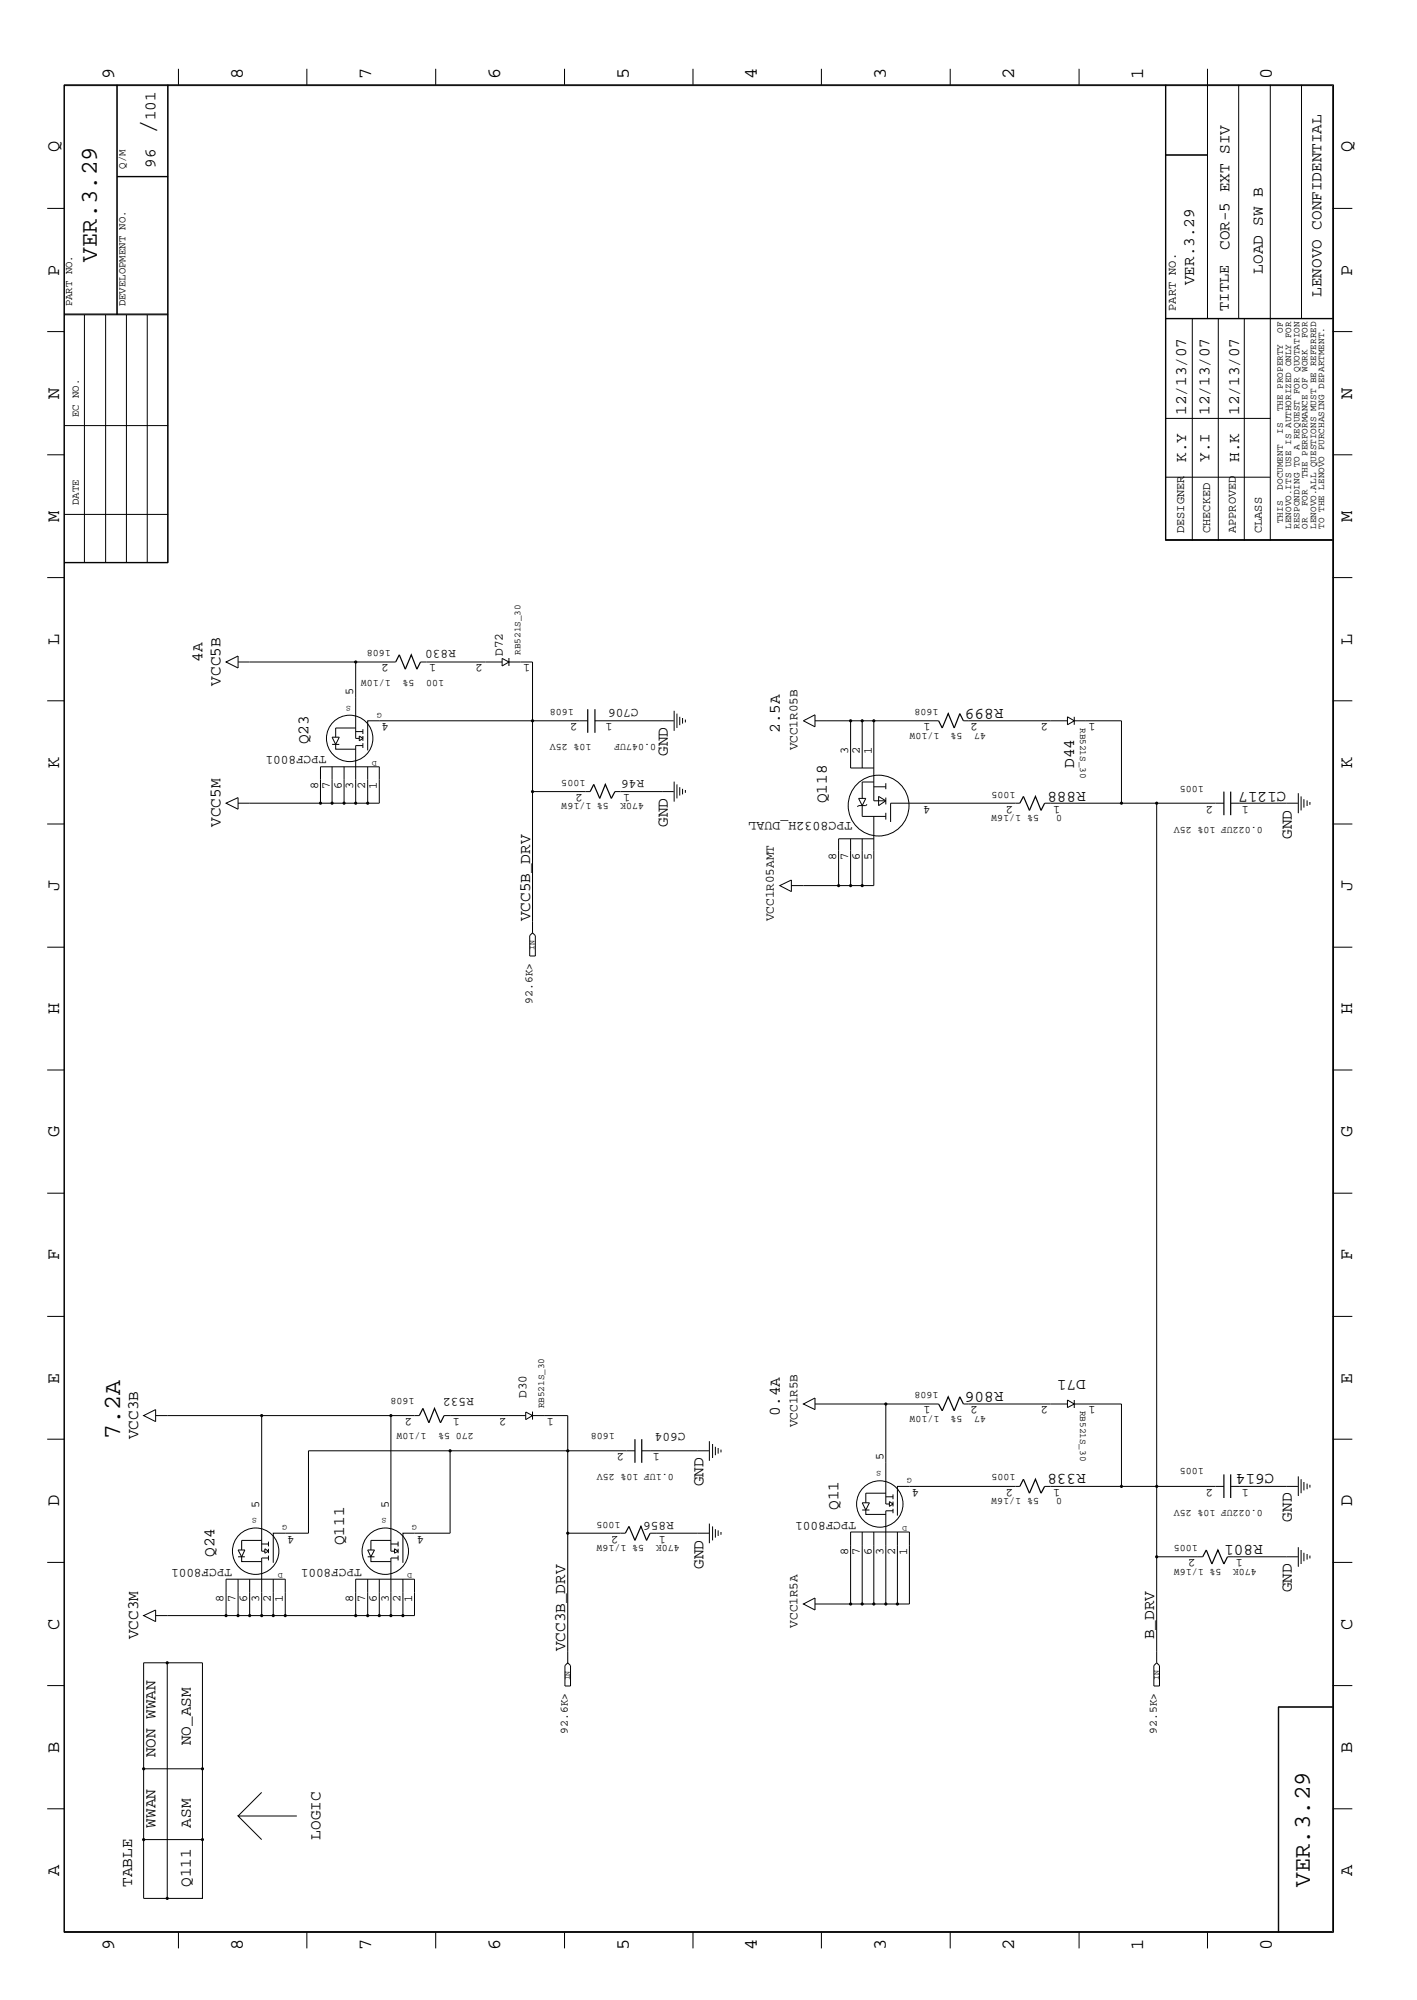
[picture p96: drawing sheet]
<svg xmlns="http://www.w3.org/2000/svg" width="300mm" height="423mm" viewBox="0 0 300 423" stroke-linecap="round" stroke-linejoin="round" font-family="sans-serif">
<defs><g id="words">
<g font-size="5.2">
<text x="32.9" y="28.4" transform="rotate(-90 32.9 28.4)">/</text>
<text x="25.4" y="304.6" transform="rotate(-90 25.4 304.6)">7.2A</text>
</g>
<g font-size="5.1">
<text x="20.5" y="55.4" transform="rotate(-90 20.5 55.4)">VER.3.29</text>
<text x="277.2" y="399.4" transform="rotate(-90 277.2 399.4)">VER.3.29</text>
</g>
<g font-size="4">
<text x="24.1" y="16.7" transform="rotate(-90 24.1 16.7)">9</text>
<text x="51.4" y="16.7" transform="rotate(-90 51.4 16.7)">8</text>
<text x="78.6" y="16.7" transform="rotate(-90 78.6 16.7)">7</text>
<text x="105.8" y="16.7" transform="rotate(-90 105.8 16.7)">6</text>
<text x="133.1" y="16.7" transform="rotate(-90 133.1 16.7)">5</text>
<text x="160.2" y="16.7" transform="rotate(-90 160.2 16.7)">4</text>
<text x="187.5" y="16.7" transform="rotate(-90 187.5 16.7)">3</text>
<text x="214.6" y="16.7" transform="rotate(-90 214.6 16.7)">2</text>
<text x="241.9" y="16.7" transform="rotate(-90 241.9 16.7)">1</text>
<text x="269.2" y="16.7" transform="rotate(-90 269.2 16.7)">0</text>
<text x="12.5" y="32.3" transform="rotate(-90 12.5 32.3)">Q</text>
<text x="286.2" y="32.3" transform="rotate(-90 286.2 32.3)">Q</text>
<text x="12.5" y="58.3" transform="rotate(-90 12.5 58.3)">P</text>
<text x="286.2" y="58.3" transform="rotate(-90 286.2 58.3)">P</text>
<text x="12.5" y="84.4" transform="rotate(-90 12.5 84.4)">N</text>
<text x="286.2" y="84.4" transform="rotate(-90 286.2 84.4)">N</text>
<text x="12.5" y="110.5" transform="rotate(-90 12.5 110.5)">M</text>
<text x="286.2" y="110.5" transform="rotate(-90 286.2 110.5)">M</text>
<text x="12.5" y="136.5" transform="rotate(-90 12.5 136.5)">L</text>
<text x="286.2" y="136.5" transform="rotate(-90 286.2 136.5)">L</text>
<text x="12.5" y="162.6" transform="rotate(-90 12.5 162.6)">K</text>
<text x="286.2" y="162.6" transform="rotate(-90 286.2 162.6)">K</text>
<text x="12.5" y="188.6" transform="rotate(-90 12.5 188.6)">J</text>
<text x="286.2" y="188.6" transform="rotate(-90 286.2 188.6)">J</text>
<text x="12.5" y="214.7" transform="rotate(-90 12.5 214.7)">H</text>
<text x="286.2" y="214.7" transform="rotate(-90 286.2 214.7)">H</text>
<text x="12.5" y="240.7" transform="rotate(-90 12.5 240.7)">G</text>
<text x="286.2" y="240.7" transform="rotate(-90 286.2 240.7)">G</text>
<text x="12.5" y="266.8" transform="rotate(-90 12.5 266.8)">F</text>
<text x="286.2" y="266.8" transform="rotate(-90 286.2 266.8)">F</text>
<text x="12.5" y="292.9" transform="rotate(-90 12.5 292.9)">E</text>
<text x="286.2" y="292.9" transform="rotate(-90 286.2 292.9)">E</text>
<text x="12.5" y="318.9" transform="rotate(-90 12.5 318.9)">D</text>
<text x="286.2" y="318.9" transform="rotate(-90 286.2 318.9)">D</text>
<text x="12.5" y="344.9" transform="rotate(-90 12.5 344.9)">C</text>
<text x="286.2" y="344.9" transform="rotate(-90 286.2 344.9)">C</text>
<text x="12.5" y="371" transform="rotate(-90 12.5 371)">B</text>
<text x="286.2" y="371" transform="rotate(-90 286.2 371)">B</text>
<text x="12.5" y="397" transform="rotate(-90 12.5 397)">A</text>
<text x="286.2" y="397" transform="rotate(-90 286.2 397)">A</text>
<text x="24.1" y="412.7" transform="rotate(-90 24.1 412.7)">9</text>
<text x="51.4" y="412.7" transform="rotate(-90 51.4 412.7)">8</text>
<text x="78.6" y="412.7" transform="rotate(-90 78.6 412.7)">7</text>
<text x="105.8" y="412.7" transform="rotate(-90 105.8 412.7)">6</text>
<text x="133.1" y="412.7" transform="rotate(-90 133.1 412.7)">5</text>
<text x="160.2" y="412.7" transform="rotate(-90 160.2 412.7)">4</text>
<text x="187.5" y="412.7" transform="rotate(-90 187.5 412.7)">3</text>
<text x="214.6" y="412.7" transform="rotate(-90 214.6 412.7)">2</text>
<text x="241.9" y="412.7" transform="rotate(-90 241.9 412.7)">1</text>
<text x="269.2" y="412.7" transform="rotate(-90 269.2 412.7)">0</text>
</g>
<g font-size="3.4">
<text x="32.9" y="25.5" transform="rotate(-90 32.9 25.5)">101</text>
<text x="32.9" y="35.5" transform="rotate(-90 32.9 35.5)">96</text>
<text x="260.2" y="52.9" transform="rotate(-90 260.2 52.9)">COR-5 EXT SIV</text>
<text x="267.2" y="57.9" transform="rotate(-90 267.2 57.9)">LOAD SW B</text>
<text x="252.7" y="60.4" transform="rotate(-90 252.7 60.4)">VER.3.29</text>
<text x="279.7" y="62.8" transform="rotate(-90 279.7 62.8)">LENOVO CONFIDENTIAL</text>
<text x="251" y="87.8" transform="rotate(-90 251 87.8)">12/13/07</text>
<text x="255.9" y="87.8" transform="rotate(-90 255.9 87.8)">12/13/07</text>
<text x="262.2" y="87.8" transform="rotate(-90 262.2 87.8)">12/13/07</text>
<text x="251" y="97.8" transform="rotate(-90 251 97.8)">K.Y</text>
<text x="255.9" y="97.8" transform="rotate(-90 255.9 97.8)">Y.I</text>
<text x="262.2" y="97.8" transform="rotate(-90 262.2 97.8)">H.K</text>
<text x="42.8" y="140.1" transform="rotate(-90 42.8 140.1)">4A</text>
<text x="46.7" y="145.1" transform="rotate(-90 46.7 145.1)">VCC5B</text>
<text x="165" y="155.1" transform="rotate(-90 165 155.1)">2.5A</text>
<text x="212.3" y="150.1" transform="rotate(-180 212.3 150.1)">R899</text>
<text x="65.3" y="157.6" transform="rotate(-90 65.3 157.6)">Q23</text>
<text x="141.3" y="160" transform="rotate(-90 141.3 160)">GND</text>
<text x="227.3" y="162.6" transform="rotate(-90 227.3 162.6)">D44</text>
<text x="229.8" y="167.6" transform="rotate(-180 229.8 167.6)">R888</text>
<text x="272.2" y="167.6" transform="rotate(-180 272.2 167.6)">C1217</text>
<text x="175" y="170" transform="rotate(-90 175 170)">Q118</text>
<text x="46.7" y="175" transform="rotate(-90 46.7 175)">VCC5M</text>
<text x="141.3" y="175" transform="rotate(-90 141.3 175)">GND</text>
<text x="273.4" y="177.5" transform="rotate(-90 273.4 177.5)">GND</text>
<text x="112.2" y="195" transform="rotate(-90 112.2 195)">VCC5B_DRV</text>
<text x="229.8" y="292.2" transform="rotate(-180 229.8 292.2)">D71</text>
<text x="165" y="299.6" transform="rotate(-90 165 299.6)">0.4A</text>
<text x="212.3" y="294.6" transform="rotate(-180 212.3 294.6)">R806</text>
<text x="29.2" y="304.6" transform="rotate(-90 29.2 304.6)">VCC3B</text>
<text x="148.8" y="314.6" transform="rotate(-90 148.8 314.6)">GND</text>
<text x="229.8" y="312.1" transform="rotate(-180 229.8 312.1)">R338</text>
<text x="269.7" y="312.1" transform="rotate(-180 269.7 312.1)">C614</text>
<text x="177.5" y="319.6" transform="rotate(-90 177.5 319.6)">Q11</text>
<text x="273.4" y="322.1" transform="rotate(-90 273.4 322.1)">GND</text>
<text x="45.4" y="329.5" transform="rotate(-90 45.4 329.5)">Q24</text>
<text x="72.8" y="327.1" transform="rotate(-90 72.8 327.1)">Q111</text>
<text x="267.2" y="327.1" transform="rotate(-180 267.2 327.1)">R801</text>
<text x="148.8" y="332.1" transform="rotate(-90 148.8 332.1)">GND</text>
<text x="273.4" y="337.1" transform="rotate(-90 273.4 337.1)">GND</text>
<text x="29.2" y="347" transform="rotate(-90 29.2 347)">VCC3M</text>
<text x="244.3" y="347" transform="rotate(-90 244.3 347)">B_DRV</text>
<text x="119.6" y="349.5" transform="rotate(-90 119.6 349.5)">VCC3B_DRV</text>
<text x="32.9" y="371.9" transform="rotate(-90 32.9 371.9)">NON WWAN</text>
<text x="40.4" y="369.4" transform="rotate(-90 40.4 369.4)">NO_ASM</text>
<text x="32.9" y="386.8" transform="rotate(-90 32.9 386.8)">WWAN</text>
<text x="40.4" y="386.8" transform="rotate(-90 40.4 386.8)">ASM</text>
<text x="67.8" y="389.4" transform="rotate(-90 67.8 389.4)">LOGIC</text>
<text x="27.9" y="399.4" transform="rotate(-90 27.9 399.4)">TABLE</text>
<text x="40.4" y="399.4" transform="rotate(-90 40.4 399.4)">Q111</text>
</g>
<text font-size="3.2" x="260" y="65.8" transform="rotate(-90 260 65.8)">TITLE</text>
<text font-size="2.8" x="180.4" y="174" transform="rotate(-180 180.4 174)">TPC8032H_DUAL</text>
<g font-size="2.7">
<text x="96.4" y="137.7" transform="rotate(-180 96.4 137.7)">R830</text>
<text x="106.4" y="138.9" transform="rotate(-90 106.4 138.9)">D72</text>
<text x="135.1" y="150.1" transform="rotate(-180 135.1 150.1)">C706</text>
<text x="69.1" y="160" transform="rotate(-180 69.1 160)">TPCF8001</text>
<text x="168.7" y="158.8" transform="rotate(-90 168.7 158.8)">VCC1R05B</text>
<text x="136.3" y="165" transform="rotate(-180 136.3 165)">R46</text>
<text x="163.7" y="195" transform="rotate(-90 163.7 195)">VCC1R05AMT</text>
<text x="100.2" y="295.9" transform="rotate(-180 100.2 295.9)">R532</text>
<text x="111.4" y="295.9" transform="rotate(-90 111.4 295.9)">D30</text>
<text x="145" y="303.4" transform="rotate(-180 145 303.4)">C604</text>
<text x="168.7" y="302.1" transform="rotate(-90 168.7 302.1)">VCC1R5B</text>
<text x="142.6" y="322.1" transform="rotate(-180 142.6 322.1)">R856</text>
<text x="181.2" y="322.1" transform="rotate(-180 181.2 322.1)">TPCF8001</text>
<text x="49.1" y="332.1" transform="rotate(-180 49.1 332.1)">TPCF8001</text>
<text x="76.5" y="332.1" transform="rotate(-180 76.5 332.1)">TPCF8001</text>
<text x="168.7" y="344.5" transform="rotate(-90 168.7 344.5)">VCC1R5A</text>
</g>
<g font-size="2.5">
<text x="248.8" y="65.8" transform="rotate(-90 248.8 65.8)">PART NO.</text>
<text x="250.6" y="112.9" transform="rotate(-90 250.6 112.9)">DESIGNER</text>
<text x="256.1" y="112.9" transform="rotate(-90 256.1 112.9)">CHECKED</text>
<text x="261.5" y="112.9" transform="rotate(-90 261.5 112.9)">APPROVED</text>
<text x="267" y="112.9" transform="rotate(-90 267 112.9)">CLASS</text>
<text x="82.3" y="140.6" transform="rotate(-180 82.3 140.6)">2</text>
<text x="92.3" y="140.6" transform="rotate(-180 92.3 140.6)">1</text>
<text x="102.2" y="140.6" transform="rotate(-180 102.2 140.6)">2</text>
<text x="112.2" y="140.6" transform="rotate(-180 112.2 140.6)">1</text>
<text x="74.8" y="147.1" transform="rotate(-90 74.8 147.1)">5</text>
<text x="82.3" y="153.1" transform="rotate(-180 82.3 153.1)">4</text>
<text x="122.2" y="153.1" transform="rotate(-180 122.2 153.1)">2</text>
<text x="129.6" y="153.1" transform="rotate(-180 129.6 153.1)">1</text>
<text x="196.9" y="153.1" transform="rotate(-180 196.9 153.1)">1</text>
<text x="206.9" y="153.1" transform="rotate(-180 206.9 153.1)">2</text>
<text x="221.8" y="153.1" transform="rotate(-180 221.8 153.1)">2</text>
<text x="231.8" y="153.1" transform="rotate(-180 231.8 153.1)">1</text>
<text x="179.5" y="159.6" transform="rotate(-90 179.5 159.6)">3</text>
<text x="181.9" y="159.6" transform="rotate(-90 181.9 159.6)">2</text>
<text x="184.5" y="159.6" transform="rotate(-90 184.5 159.6)">1</text>
<text x="67.3" y="167" transform="rotate(-90 67.3 167)">8</text>
<text x="69.8" y="167" transform="rotate(-90 69.8 167)">7</text>
<text x="72.3" y="167" transform="rotate(-90 72.3 167)">6</text>
<text x="74.8" y="167" transform="rotate(-90 74.8 167)">3</text>
<text x="77.3" y="167" transform="rotate(-90 77.3 167)">2</text>
<text x="79.8" y="167" transform="rotate(-90 79.8 167)">1</text>
<text x="123.4" y="168.1" transform="rotate(-180 123.4 168.1)">2</text>
<text x="133.4" y="168.1" transform="rotate(-180 133.4 168.1)">1</text>
<text x="196.9" y="170.5" transform="rotate(-180 196.9 170.5)">4</text>
<text x="214.4" y="170.5" transform="rotate(-180 214.4 170.5)">2</text>
<text x="224.4" y="170.5" transform="rotate(-180 224.4 170.5)">1</text>
<text x="256.7" y="170.5" transform="rotate(-180 256.7 170.5)">2</text>
<text x="264.2" y="170.5" transform="rotate(-180 264.2 170.5)">1</text>
<text x="177" y="182" transform="rotate(-90 177 182)">8</text>
<text x="179.5" y="182" transform="rotate(-90 179.5 182)">7</text>
<text x="181.9" y="182" transform="rotate(-90 181.9 182)">6</text>
<text x="184.5" y="182" transform="rotate(-90 184.5 182)">5</text>
<text x="196.9" y="297.6" transform="rotate(-180 196.9 297.6)">1</text>
<text x="206.9" y="297.6" transform="rotate(-180 206.9 297.6)">2</text>
<text x="221.8" y="297.6" transform="rotate(-180 221.8 297.6)">2</text>
<text x="231.8" y="297.6" transform="rotate(-180 231.8 297.6)">1</text>
<text x="87.2" y="300.1" transform="rotate(-180 87.2 300.1)">2</text>
<text x="97.3" y="300.1" transform="rotate(-180 97.3 300.1)">1</text>
<text x="107.2" y="300.1" transform="rotate(-180 107.2 300.1)">2</text>
<text x="117.2" y="300.1" transform="rotate(-180 117.2 300.1)">1</text>
<text x="132.1" y="307.6" transform="rotate(-180 132.1 307.6)">2</text>
<text x="139.6" y="307.6" transform="rotate(-180 139.6 307.6)">1</text>
<text x="186.9" y="309.1" transform="rotate(-90 186.9 309.1)">5</text>
<text x="194.5" y="315.1" transform="rotate(-180 194.5 315.1)">4</text>
<text x="214.4" y="315.1" transform="rotate(-180 214.4 315.1)">2</text>
<text x="224.4" y="315.1" transform="rotate(-180 224.4 315.1)">1</text>
<text x="256.7" y="315.1" transform="rotate(-180 256.7 315.1)">2</text>
<text x="264.2" y="315.1" transform="rotate(-180 264.2 315.1)">1</text>
<text x="54.9" y="319.1" transform="rotate(-90 54.9 319.1)">5</text>
<text x="82.3" y="319.1" transform="rotate(-90 82.3 319.1)">5</text>
<text x="62.3" y="325" transform="rotate(-180 62.3 325)">4</text>
<text x="89.7" y="325" transform="rotate(-180 89.7 325)">4</text>
<text x="130.9" y="325" transform="rotate(-180 130.9 325)">2</text>
<text x="140.9" y="325" transform="rotate(-180 140.9 325)">1</text>
<text x="179.5" y="329.1" transform="rotate(-90 179.5 329.1)">8</text>
<text x="181.9" y="329.1" transform="rotate(-90 181.9 329.1)">7</text>
<text x="184.5" y="329.1" transform="rotate(-90 184.5 329.1)">6</text>
<text x="186.9" y="329.1" transform="rotate(-90 186.9 329.1)">3</text>
<text x="189.4" y="329.1" transform="rotate(-90 189.4 329.1)">2</text>
<text x="191.9" y="329.1" transform="rotate(-90 191.9 329.1)">1</text>
<text x="253" y="330" transform="rotate(-180 253 330)">2</text>
<text x="263" y="330" transform="rotate(-180 263 330)">1</text>
<text x="47.3" y="339" transform="rotate(-90 47.3 339)">8</text>
<text x="49.9" y="339" transform="rotate(-90 49.9 339)">7</text>
<text x="52.3" y="339" transform="rotate(-90 52.3 339)">6</text>
<text x="54.9" y="339" transform="rotate(-90 54.9 339)">3</text>
<text x="57.3" y="339" transform="rotate(-90 57.3 339)">2</text>
<text x="59.9" y="339" transform="rotate(-90 59.9 339)">1</text>
<text x="74.8" y="339" transform="rotate(-90 74.8 339)">8</text>
<text x="77.3" y="339" transform="rotate(-90 77.3 339)">7</text>
<text x="79.8" y="339" transform="rotate(-90 79.8 339)">6</text>
<text x="82.3" y="339" transform="rotate(-90 82.3 339)">3</text>
<text x="84.8" y="339" transform="rotate(-90 84.8 339)">2</text>
<text x="87.2" y="339" transform="rotate(-90 87.2 339)">1</text>
</g>
<g font-size="2.4">
<text x="112.7" y="212.4" transform="rotate(-90 112.7 212.4)">92.6K&gt;</text>
<text x="120.1" y="366.9" transform="rotate(-90 120.1 366.9)">92.6K&gt;</text>
<text x="244.8" y="366.9" transform="rotate(-90 244.8 366.9)">92.5K&gt;</text>
</g>
<g font-size="2.3">
<text x="26.6" y="35.7" transform="rotate(-90 26.6 35.7)">Q/M</text>
<text x="15.2" y="64.9" transform="rotate(-90 15.2 64.9)">PART NO.</text>
<text x="26.6" y="64.9" transform="rotate(-90 26.6 64.9)">DEVELOPMENT NO.</text>
<text x="16.7" y="88.3" transform="rotate(-90 16.7 88.3)">EC NO.</text>
<text x="16.7" y="106.9" transform="rotate(-90 16.7 106.9)">DATE</text>
</g>
<g font-size="2.1">
<text x="82.7" y="137.7" transform="rotate(-180 82.7 137.7)">1608</text>
<text x="82.7" y="143.8" transform="rotate(-180 82.7 143.8)">1/10W</text>
<text x="87.7" y="143.8" transform="rotate(-180 87.7 143.8)">5%</text>
<text x="94" y="143.8" transform="rotate(-180 94 143.8)">100</text>
<text x="121.4" y="150.1" transform="rotate(-180 121.4 150.1)">1608</text>
<text x="198.6" y="150.1" transform="rotate(-180 198.6 150.1)">1608</text>
<text x="198.8" y="155.1" transform="rotate(-180 198.8 155.1)">1/10W</text>
<text x="203.7" y="155.1" transform="rotate(-180 203.7 155.1)">5%</text>
<text x="208.7" y="155.1" transform="rotate(-180 208.7 155.1)">47</text>
<text x="125.1" y="157.6" transform="rotate(-180 125.1 157.6)">10% 25V</text>
<text x="138.9" y="157.6" transform="rotate(-180 138.9 157.6)">0.047UF</text>
<text x="123.9" y="165" transform="rotate(-180 123.9 165)">1005</text>
<text x="214.9" y="167.6" transform="rotate(-180 214.9 167.6)">1005</text>
<text x="254.8" y="166.3" transform="rotate(-180 254.8 166.3)">1005</text>
<text x="128.9" y="170" transform="rotate(-180 128.9 170)">5% 1/16W</text>
<text x="136.3" y="170" transform="rotate(-180 136.3 170)">470K</text>
<text x="219.9" y="172.6" transform="rotate(-180 219.9 172.6)">5% 1/16W</text>
<text x="224.8" y="172.6" transform="rotate(-180 224.8 172.6)">0</text>
<text x="267.2" y="175" transform="rotate(-180 267.2 175)">0.022UF 10% 25V</text>
<text x="87.7" y="295.9" transform="rotate(-180 87.7 295.9)">1608</text>
<text x="198.6" y="294.6" transform="rotate(-180 198.6 294.6)">1608</text>
<text x="198.8" y="299.6" transform="rotate(-180 198.8 299.6)">1/10W</text>
<text x="203.7" y="299.6" transform="rotate(-180 203.7 299.6)">5%</text>
<text x="208.7" y="299.6" transform="rotate(-180 208.7 299.6)">47</text>
<text x="90.3" y="303.4" transform="rotate(-180 90.3 303.4)">1/10W</text>
<text x="95.3" y="303.4" transform="rotate(-180 95.3 303.4)">5%</text>
<text x="100.2" y="303.4" transform="rotate(-180 100.2 303.4)">270</text>
<text x="130.1" y="303.4" transform="rotate(-180 130.1 303.4)">1608</text>
<text x="254.8" y="310.8" transform="rotate(-180 254.8 310.8)">1005</text>
<text x="142.6" y="312.1" transform="rotate(-180 142.6 312.1)">0.1UF 10% 25V</text>
<text x="214.9" y="312.1" transform="rotate(-180 214.9 312.1)">1005</text>
<text x="219.9" y="317.1" transform="rotate(-180 219.9 317.1)">5% 1/16W</text>
<text x="224.8" y="317.1" transform="rotate(-180 224.8 317.1)">0</text>
<text x="131.3" y="322.1" transform="rotate(-180 131.3 322.1)">1005</text>
<text x="267.2" y="319.6" transform="rotate(-180 267.2 319.6)">0.022UF 10% 25V</text>
<text x="136.3" y="327.1" transform="rotate(-180 136.3 327.1)">5% 1/16W</text>
<text x="143.8" y="327.1" transform="rotate(-180 143.8 327.1)">470K</text>
<text x="253.5" y="327.1" transform="rotate(-180 253.5 327.1)">1005</text>
<text x="258.5" y="332.1" transform="rotate(-180 258.5 332.1)">5% 1/16W</text>
<text x="265.9" y="332.1" transform="rotate(-180 265.9 332.1)">470K</text>
</g>
<g font-size="2">
<text x="271.4" y="70.4" transform="rotate(-90 271.4 70.4)">OF</text>
<text x="276.7" y="71.6" transform="rotate(-90 276.7 71.6)">FOR</text>
<text x="271.4" y="87" transform="rotate(-90 271.4 87)">THE PROPERTY</text>
<text x="271.4" y="91.8" transform="rotate(-90 271.4 91.8)">IS</text>
<text x="276.7" y="101.3" transform="rotate(-90 276.7 101.3)">THE PERFORMANCE OF WORK</text>
<text x="271.4" y="103.6" transform="rotate(-90 271.4 103.6)">DOCUMENT</text>
<text x="276.7" y="107.2" transform="rotate(-90 276.7 107.2)">FOR</text>
<text x="271.4" y="110.7" transform="rotate(-90 271.4 110.7)">THIS</text>
<text x="273.2" y="111.9" transform="rotate(-90 273.2 111.9)">LENOVO.ITS USE IS AUTHORIZED ONLY FOR</text>
<text x="275" y="111.9" transform="rotate(-90 275 111.9)">RESPONDING TO A REQUEST FOR QUOTATION</text>
<text x="276.7" y="111.9" transform="rotate(-90 276.7 111.9)">OR</text>
<text x="278.6" y="111.9" transform="rotate(-90 278.6 111.9)">LENOVO.ALL QUESTIONS MUST BE REFERRED</text>
<text x="280.2" y="111.9" transform="rotate(-90 280.2 111.9)">TO THE LENOVO PURCHASING DEPARTMENT.</text>
<text x="110.2" y="138.6" transform="rotate(-90 110.2 138.6)">RB521S_30</text>
<text x="228.6" y="154.1" transform="rotate(90 228.6 154.1)">RB521S_30</text>
<text x="115.1" y="298.1" transform="rotate(-90 115.1 298.1)">RB521S_30</text>
<text x="228.6" y="298.6" transform="rotate(90 228.6 298.6)">RB521S_30</text>
</g>
<g font-size="1.7">
<text x="74.3" y="149.4" transform="rotate(-180 74.3 149.4)">S</text>
<text x="80.8" y="150.9" transform="rotate(-180 80.8 150.9)">G</text>
<text x="79.8" y="161" transform="rotate(-180 79.8 161)">D</text>
<text x="113.1" y="201.1" transform="rotate(-90 113.1 201.1)">IN</text>
<text x="186.4" y="311.3" transform="rotate(-180 186.4 311.3)">S</text>
<text x="193" y="312.8" transform="rotate(-180 193 312.8)">G</text>
<text x="54.4" y="321.3" transform="rotate(-180 54.4 321.3)">S</text>
<text x="60.8" y="322.8" transform="rotate(-180 60.8 322.8)">G</text>
<text x="81.8" y="321.3" transform="rotate(-180 81.8 321.3)">S</text>
<text x="88.2" y="322.8" transform="rotate(-180 88.2 322.8)">G</text>
<text x="191.9" y="323.1" transform="rotate(-180 191.9 323.1)">D</text>
<text x="59.9" y="333" transform="rotate(-180 59.9 333)">D</text>
<text x="87.2" y="333" transform="rotate(-180 87.2 333)">D</text>
<text x="120.6" y="355.7" transform="rotate(-90 120.6 355.7)">IN</text>
<text x="245.2" y="355.5" transform="rotate(-90 245.2 355.5)">IN</text>
</g>
</g></defs>
<g fill="none" stroke="#000" stroke-width=".21">
<path d="M13.5 17.9h268.7v391.1h-268.7zM13.6 18.1h268.4v390.8h-268.4zM24.7 17.9v48.7M24.8 17.9v48.7M35.5 17.9v101.2M35.6 17.9v101.2h-22.1M37.8 14.6v3.3M64.9 14.6v3.3M92.2 14.6v3.3M119.5 14.6v3.3M146.6 14.6v3.3M173.8 14.6v3.3"/>
<path d="M201.1 14.6v3.3M228.3 14.6v3.3M246.6 17.9v96.5h35.4M246.7 17.9v96.5M255.5 14.6v52.9M262.1 17.9v49.6M268.8 17.9v96.5M275.4 17.9v49.6M24.8 37.4h10.8M24.8 37.3h10.8M246.6 32.9h8.9M246.6 32.8h8.9"/>
<path d="M10 44.1h3.5M282 44.1h4.2M10 70.2h3.5M13.5 66.6h22.1M13.5 66.5h22.1M17.9 66.6v52.5M22.4 66.6v52.5M26.8 66.6v52.5M31.2 66.6v52.4M246.6 67.5h35.4M246.6 67.4h35.4M252.3 67.5v46.9"/>
<path d="M257.8 67.5v46.9M263.3 67.5v46.9M282 70.2h4.2M10 96.3h3.5M13.5 90.1h22.1M246.6 88.6h22.2M282 96.3h4.2M13.5 119h22.1M13.5 108.9h22.1M246.6 114.2h35.4M246.6 101h22.2M10 122.3h3.5"/>
<path d="M106.3 139.4l1.4 .7-1.4 .9zM107.7 139.3v1.7M282 122.3h4.2M10 148.3h3.5M47.8 140.1l2.6-1.2v2.5zM50.4 140.1h33.3M70.3 157.6h1.5M71 157.6l.8-1.6h-1.5l.7 1.6v1h4.3M75.3 140.1v16.2h.7M75.3 154.9h1.5M75.3 154.1h-4.3v1.9M76 155.8l.8 .5-.8 .5z"/>
<path d="M76.8 157.8h-1.5v12.2M76.8 154.3v1.1M76.8 155.8v1M76.8 157.3v1M89 140.1h17.3M107.7 140.1h5v12.5h-34.9v6.2M124.4 152.6h-11.7v44.8M125.9 152.6h16.7M142.7 150.5v4.2M143.3 151v3.1M143.8 151.7v1.8M144.4 152v1.2"/>
<path d="M145 152.3v.6M170 152.6l2.5-1.3v2.5zM172.5 152.6h26.1M180 152.6v10h4.9M182.5 152.6v10M184.9 152.6v16.9h2.6M203.9 152.6h22M225.9 151.7l1.4 .9-1.4 .8zM227.3 151.7v1.7M227.3 152.6h10v17.4M282 148.3h4.2M10 174.4h3.5"/>
<path d="M47.8 170l2.6-1.2v2.5zM50.4 170h19.9M67.8 170v-7.7h12.5v7.7h-2.5M70.3 162.3v7.7M72.8 162.3v7.7h-2.5M72.8 170h2.5M77.8 162.3v7.7h-2.5M112.7 167.6h12.2M130.1 167.6h12.5M142.7 165.4v4.3M143.3 166v3M143.8 166.6v1.8"/>
<path d="M144.4 167v1.1M145 167.2v.6M180 177.5v10M181.7 169h1.5l-.7 1.5zM182.5 170.5v2.3h5M182.5 177.5v10M183.5 170.3l-.3 .2h-1.5l-.3 .3M184.9 172.8v14.7h-17.4M184.9 165.5h-2.4v3.5M184.9 177.5h-7.4v10M184.9 166.5h2.6M185.9 168.6l1.6 .9-1.6 1z"/>
<path d="M187.5 165.8v1.2M187.5 168.8v1.5M187.5 172v1.5M215.8 170h-27.3v4M221.1 170h23.7M244.8 170v144.6h-23.7M244.8 170h14.2M260.4 170h14.3M274.7 167.9v4.2M275.3 168.6v2.9M275.9 169.2v1.7M276.6 169.4v1.2"/>
<path d="M277.2 169.8v.5M282 174.4h4.2M112.7 197.4l.6 .6v4.4h-1.2v-4.4zM165 187.5l2.5-1.2v2.4zM10 200.5h3.5M282 200.5h4.2M10 226.5h3.5M282 226.5h4.2M10 252.6h3.5M282 252.6h4.2M10 278.6h3.5M282 278.6h4.2"/>
<path d="M30.4 299.6l2.5-1.2v2.5zM32.9 299.6h22.5M55.4 299.6h33.3M55.4 299.6v28.7h.6M82.7 299.6v28.7h.8M94 299.6h17.3M111.3 298.9l1.4 .7-1.4 .9zM112.7 299.6h7.4v52.4M112.7 298.8v1.7M170 297.2l2.5-1.3v2.5zM172.5 297.2h26.1M187.5 297.2v21.1h.7"/>
<path d="M203.9 297.2h22M225.9 296.3l1.4 .9-1.4 .7zM227.3 296.3v1.7M227.3 297.2h10v17.4M10 304.6h3.5M95.3 307.1h-30v17.4h-7.5v6.3M134.4 307.1h-39.1v17.4h-10v6.3M135.8 307.1h14.2M150.1 305.1v4.1M150.8 305.6v3M151.4 306.2v1.8M152 306.5v1.2"/>
<path d="M152.6 306.8v.6M182.5 319.6h1.5M183.2 319.6l.8-1.5h-1.5l.7 1.5v.9h4.3M187.5 316.8h1.5M187.5 316.1h-4.3v2M188.2 317.8l.8 .5-.8 .6zM189 319.8h-1.5v19.7M189 316.3v1M189 317.8v1.1M189 319.4v.9M215.8 314.6h-25.9v6.2M259 314.6h-14.2v14.9"/>
<path d="M260.4 314.6h14.3M274.7 312.5v4.2M275.3 313.1v3M275.9 313.7v1.8M276.6 314v1.2M277.2 314.3v.6M282 304.6h4.2M10 330.7h3.5M50.4 329.5h1.4M50.4 334.3v7.7M51.1 329.5l.7-1.4h-1.4l.7 1.4v1h4.3M52.8 334.3v7.7"/>
<path d="M55.4 326.8h1.4M55.4 326.1h-4.3v2M56 327.8l.8 .5-.8 .5zM56.8 329.8h-1.4v12.2M56.8 326.3v1M56.8 327.8v1M56.8 329.3v1M57.8 334.3v7.7M77.8 334.3v7.7h-2.5M77.8 329.5h1.4M78.5 329.5l.7-1.4h-1.4l.7 1.4v1h4.2M80.3 334.3v7.7"/>
<path d="M82.7 326.8h1.5M82.7 326.1h-4.2v2M83.5 327.8l.7 .5-.7 .5zM84.2 329.8h-1.5v12.2h-2.4M84.2 326.3v1M84.2 327.8v1M84.2 329.3v1M85.3 334.3v7.7M120.1 324.5h12.2M137.6 324.5h12.4M150.1 322.5v4.1M150.8 323.1v3"/>
<path d="M151.4 323.7v1.8M152 323.9v1.2M152.6 324.3v.6M170 339.5l2.5-1.3v2.6zM172.5 339.5h10M180 339.5v-15.2h12.4v15.2h-9.9M182.5 324.3v15.2M184.9 324.3v15.2M189.9 324.3v15.2M244.8 329.5h9.7M244.8 329.5v22.5M259.8 329.5h14.9"/>
<path d="M274.7 327.5v4.1M275.3 328.1v2.9M275.9 328.7v1.8M276.6 328.9v1.2M277.2 329.3v.6M282 330.7h4.2M10 356.8h3.5M30.4 342l2.5-1.2v2.4zM32.9 342h42.4M35.4 352v49.8h7.4v-12.4M47.8 342v-7.7h12.6v7.7M75.3 342v-7.7h12.4v7.7h-5"/>
<path d="M77.8 342h2.5M119.5 352.6l.6-.6 .6 .6v4.3h-1.2zM244.8 352l.6 .6v4.3h-1.2v-4.3zM282 356.8h4.2M30.4 374.4v-22.4h12.4v37.4M42.8 374.4h-12.4v15h12.4M55.4 379.4l-5 5M270.5 361.4h11.5M270.6 361.3v47.7M282 361.3h-11.5v47.7M10 382.9h3.5M30.4 389.4v12.4h5"/>
<path d="M62.8 384.4h-12.4l5 5M282 382.9h4.2M37.8 409v3.4M64.9 409v3.4M92.2 409v3.4M119.5 409v3.4M146.6 409v3.4M173.8 409v3.4M201.1 409v3.4M228.3 409v3.4M255.5 409v3.4"/>
<circle cx="74" cy="156.3" r="4.9"/>
<circle cx="185.9" cy="170.5" r="6.4"/>
<circle cx="186.2" cy="318.3" r="4.9"/>
<circle cx="54.1" cy="328.3" r="4.9"/>
<circle cx="81.5" cy="328.3" r="4.9"/>
</g>
<g fill="none" stroke="#000" stroke-width=".25">
<path d="M83.7 140.1l.8-1.5 1.3 3 1.2-3 1.2 3 .8-1.5M124.4 150.1v5M125.9 150.1v5M198.6 152.6l.8 1.5 1.3-3.1 1.2 3.1 1.2-3.1 .8 1.6M124.9 167.6l.7-1.6 1.3 3 1.2-3 1.3 3 .7-1.4M215.8 170l.8-1.4 1.2 2.9 1.3-2.9 1.2 2.9 .8-1.5M259 167.6v5M260.4 167.6v5M88.7 299.6l.8-1.5 1.3 3.1 1.1-3.1 1.3 3.1 .8-1.6M198.6 297.2l.8 1.4 1.3-2.9 1.2 2.9 1.2-2.9 .8 1.5M134.4 304.6v5M135.8 304.6v5"/>
<path d="M215.8 314.6l.8-1.5 1.2 3 1.3-3 1.2 3 .8-1.5M259 312.1v5M260.4 312.1v5M132.3 324.5l.8-1.4 1.3 3 1.2-3 1.2 3 .8-1.6M254.5 329.5l.8-1.4 1.2 2.9 1.2-2.9 1.3 2.9 .8-1.5"/>
</g>
<g fill="#000">
<circle cx="75.3" cy="140.1" r=".34"/>
<circle cx="112.7" cy="152.6" r=".34"/>
<circle cx="180" cy="152.6" r=".34"/>
<circle cx="182.5" cy="152.6" r=".34"/>
<circle cx="184.9" cy="152.6" r=".34"/>
<circle cx="67.8" cy="170" r=".34"/>
<circle cx="70.3" cy="170" r=".34"/>
<circle cx="72.8" cy="170" r=".34"/>
<circle cx="75.3" cy="170" r=".34"/>
<circle cx="77.8" cy="170" r=".34"/>
<circle cx="112.7" cy="167.6" r=".34"/>
<circle cx="237.3" cy="170" r=".34"/>
<circle cx="244.8" cy="170" r=".34"/>
<circle cx="177.5" cy="187.5" r=".34"/>
<circle cx="180" cy="187.5" r=".34"/>
<circle cx="182.5" cy="187.5" r=".34"/>
<circle cx="55.4" cy="299.6" r=".34"/>
<circle cx="82.7" cy="299.6" r=".34"/>
<circle cx="187.5" cy="297.2" r=".34"/>
<circle cx="95.2" cy="307.1" r=".34"/>
<circle cx="120.1" cy="307.1" r=".34"/>
<circle cx="237.3" cy="314.6" r=".34"/>
<circle cx="244.8" cy="314.6" r=".34"/>
<circle cx="120.1" cy="324.5" r=".34"/>
<circle cx="180" cy="339.5" r=".34"/>
<circle cx="182.5" cy="339.5" r=".34"/>
<circle cx="184.9" cy="339.5" r=".34"/>
<circle cx="187.5" cy="339.5" r=".34"/>
<circle cx="189.9" cy="339.5" r=".34"/>
<circle cx="244.8" cy="329.5" r=".34"/>
<circle cx="35.4" cy="352" r=".34"/>
<circle cx="47.8" cy="342" r=".34"/>
<circle cx="50.4" cy="342" r=".34"/>
<circle cx="52.8" cy="342" r=".34"/>
<circle cx="55.4" cy="342" r=".34"/>
<circle cx="57.8" cy="342" r=".34"/>
<circle cx="60.4" cy="342" r=".34"/>
<circle cx="75.3" cy="342" r=".34"/>
<circle cx="77.8" cy="342" r=".34"/>
<circle cx="80.3" cy="342" r=".34"/>
<circle cx="82.7" cy="342" r=".34"/>
<circle cx="85.3" cy="342" r=".34"/>
<circle cx="30.4" cy="374.4" r=".34"/>
<circle cx="42.8" cy="374.4" r=".34"/>
<circle cx="30.4" cy="389.4" r=".34"/>
<circle cx="42.8" cy="389.4" r=".34"/>
<circle cx="35.4" cy="401.8" r=".34"/>
</g>
<use href="#words"/>
</svg>
